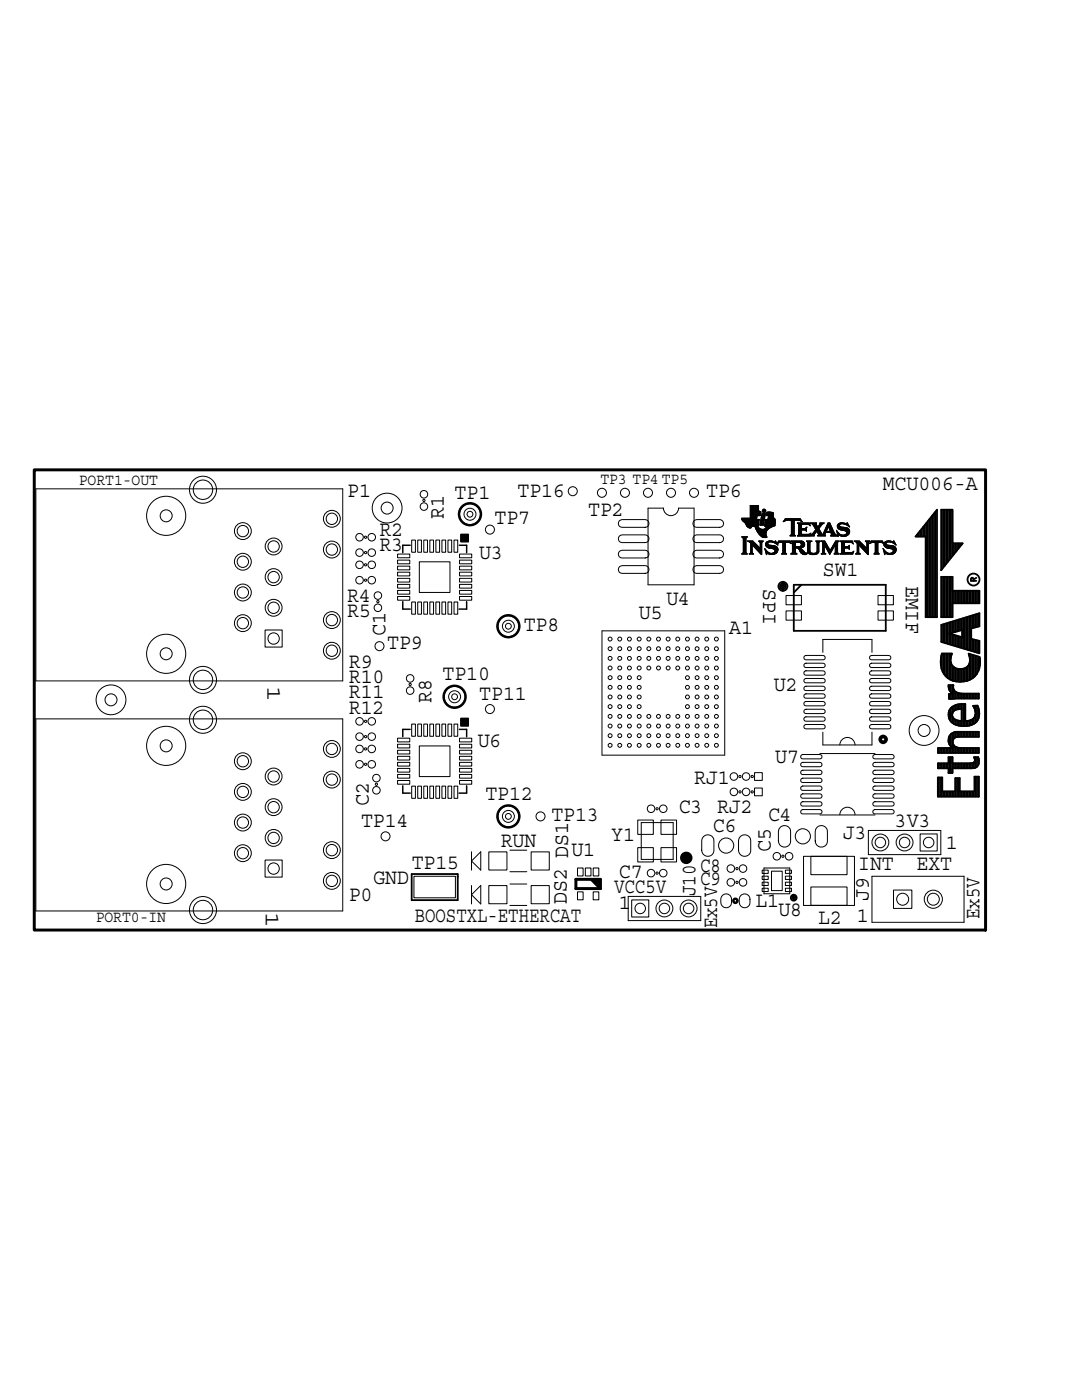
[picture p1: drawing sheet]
<svg xmlns="http://www.w3.org/2000/svg" width="216mm" height="279mm" viewBox="0 0 216 279" stroke-linecap="round" stroke-linejoin="round" font-family="sans-serif">
<defs><g id="words">
<g font-size="4.3">
<text x="69.3" y="99.3">P1</text>
<text x="90.7" y="99.6">TP1</text>
<text x="103.3" y="99.3">TP16</text>
<text x="140.9" y="99.3">TP6</text>
<text x="176.1" y="97.7">MCU006-A</text>
<text x="75.7" y="106.9">R2</text>
<text x="88.6" y="103.5" transform="rotate(-90 88.6 103.5)">R1</text>
<text x="98.7" y="104.5">TP7</text>
<text x="117.4" y="103">TP2</text>
<text x="75.7" y="110">R3</text>
<text x="95.6" y="111.5">U3</text>
<text x="152.3" y="117.6" transform="rotate(90 152.3 117.6)">SPI</text>
<text x="164.2" y="114.9">SW1</text>
<text x="180.7" y="117" transform="rotate(90 180.7 117)">EMIF</text>
<text x="69.3" y="120.1">R4</text>
<text x="69.3" y="123.1">R5</text>
<text x="104.5" y="125.9">TP8</text>
<text x="127.5" y="123.5">U5</text>
<text x="133" y="120.7">U4</text>
<text x="76.9" y="126.8" transform="rotate(-90 76.9 126.8)">C1</text>
<text x="77.3" y="129.6">TP9</text>
<text x="145.5" y="126.5">A1</text>
<text x="53.4" y="136.9" transform="rotate(90 53.4 136.9)">1</text>
<text x="69.6" y="136.3">R10</text>
<text x="69.6" y="133.2">R9</text>
<text x="88.3" y="135.7">TP10</text>
<text x="154.4" y="137.8">U2</text>
<text x="69.6" y="139.4">R11</text>
<text x="69.6" y="142.4">R12</text>
<text x="86.1" y="140.3" transform="rotate(-90 86.1 140.3)">R8</text>
<text x="95.6" y="139.7">TP11</text>
<text x="95.3" y="149.2">U6</text>
<text x="154.7" y="152.2">U7</text>
<text x="73.6" y="160.8" transform="rotate(-90 73.6 160.8)">C2</text>
<text x="96.9" y="159.6">TP12</text>
<text x="138.5" y="156.5">RJ1</text>
<text x="72.1" y="165.1">TP14</text>
<text x="110" y="163.9">TP13</text>
<text x="122" y="167.9">Y1</text>
<text x="135.4" y="162.3">C3 RJ2</text>
<text x="142.2" y="166">C6</text>
<text x="153.2" y="163.9">C4</text>
<text x="168.2" y="167.5">J3</text>
<text x="178.6" y="165.1">3V3</text>
<text x="82.1" y="173.4">TP15</text>
<text x="99.9" y="169.1">RUN</text>
<text x="114" y="170.9">U1</text>
<text x="139.7" y="174">C8</text>
<text x="153.8" y="170" transform="rotate(-90 153.8 170)">C5</text>
<text x="171.2" y="173.7">INT</text>
<text x="182.9" y="173.7">EXT</text>
<text x="188.7" y="169.4">1</text>
<text x="69.6" y="179.8">P0</text>
<text x="74.5" y="176.4">GND</text>
<text x="122.6" y="178.2">VCC5V</text>
<text x="123.5" y="175.2">C7</text>
<text x="138.8" y="178.9" transform="rotate(-90 138.8 178.9)">J10</text>
<text x="139.7" y="176.7">C9</text>
<text x="173.4" y="179.8" transform="rotate(-90 173.4 179.8)">J9</text>
<text x="53.1" y="181.9" transform="rotate(90 53.1 181.9)">1</text>
<text x="82.8" y="184.1">BOOSTXL-ETHERCAT</text>
<text x="113.1" y="180.4" transform="rotate(-90 113.1 180.4)">DS2 DS1</text>
<text x="123.5" y="181.3">1</text>
<text x="143.1" y="185.3" transform="rotate(-90 143.1 185.3)">Ex5V</text>
<text x="150.7" y="181">L1</text>
<text x="155.3" y="182.8">U8</text>
<text x="163.3" y="184.4">L2</text>
<text x="170.9" y="184.1">1</text>
<text x="195.4" y="183.5" transform="rotate(-90 195.4 183.5)">Ex5V</text>
</g>
<g font-size="3.2">
<text x="15.7" y="96.8">PORT1-OUT</text>
<text x="119.8" y="96.5">TP3 TP4 TP5</text>
<text x="19.1" y="184.1">PORT0-IN</text>
</g>
</g></defs>
<g fill="none" stroke="#000" stroke-width=".49">
<circle cx="93.8" cy="102.6" r="2.19"/>
<circle cx="90.7" cy="139.1" r="2.19"/>
<circle cx="101.4" cy="125" r="2.19"/>
<circle cx="101.4" cy="162.9" r="2.19"/>
<circle cx="146.7" cy="179.8" r=".42"/>
</g>
<g fill="none" stroke="#000" stroke-width=".2">
<path d="M7.2 97.6h61.2v38.3h-61.2zM79.3 110.6h2.5v.7h-2.5zM79.3 111.8h2.5v.7h-2.5zM79.3 113h2.5v.7h-2.5zM79.3 114.2h2.5v.7h-2.5zM79.3 115.4h2.5v.8h-2.5zM79.3 116.6h2.5v.8h-2.5zM79.3 117.8h2.5v.8h-2.5zM79.3 119h2.5v.8h-2.5zM82.1 107.8h.8v2.4h-.8zM83.4 107.8h.7v2.4h-.7zM83.7 112.1h6.1v6.1h-6.1z"/>
<path d="M84.6 107.8h.7v2.4h-.7zM85.8 107.8h.7v2.4h-.7zM87 107.8h.7v2.4h-.7zM88.2 107.8h.7v2.4h-.7zM89.4 107.8h.7v2.4h-.7zM90.6 107.8h.7v2.4h-.7zM91.7 117.8h2.4v.8h-2.4zM91.7 119h2.4v.8h-2.4zM91.7 116.6h2.4v.8h-2.4zM91.7 115.4h2.4v.8h-2.4zM91.7 114.2h2.4v.7h-2.4zM91.7 113h2.4v.7h-2.4z"/>
<path d="M91.7 111.8h2.4v.7h-2.4zM91.7 110.6h2.4v.7h-2.4zM91.9 106.6h1.6v1.5h-1.6zM91.9 108.1h1.6M91.9 108h1.6M91.9 107.9h1.6M91.9 107.8h1.6M91.9 107.7h1.6M91.9 107.6h1.6M91.9 107.5h1.6M91.9 107.4h1.6M91.9 107.3h1.6"/>
<path d="M91.9 107.2h1.6M91.9 107.1h1.6M91.9 107h1.6M91.9 106.9h1.6M91.9 106.8h1.6M91.9 106.7h1.6M123.6 107l.5-.3h4.6a.77 .77 0 0 1 .8 .8 .77 .77 0 0 1-.8 .8h-4.6a.78 .78 0 0 1-.7-.5 .78 .78 0 0 1 .2-.8zM123.6 110l.5-.2h4.6a.77 .77 0 0 1 .8 .8 .77 .77 0 0 1-.8 .8h-4.6a.78 .78 0 0 1-.7-.5 .78 .78 0 0 1 .2-.9zM123.6 113.1l.5-.2h4.6a.77 .77 0 0 1 .8 .8 .77 .77 0 0 1-.8 .7h-4.6a.78 .78 0 0 1-.7-.4 .78 .78 0 0 1 .2-.9zM123.6 103.9l.5-.2h4.6a.77 .77 0 0 1 .8 .8 .77 .77 0 0 1-.8 .7h-4.6a.78 .78 0 0 1-.7-.4 .78 .78 0 0 1 .2-.9zM132.4 101.4a1.51 1.51 0 0 0 1.5 1.5 1.51 1.51 0 0 0 1.5-1.5M135.4 101.4h3.1v15.3h-9.2v-15.3h3.1"/>
<path d="M138.5 113.1l.5-.2h4.6a.77 .77 0 0 1 .8 .8 .77 .77 0 0 1-.8 .7h-4.6a.78 .78 0 0 1-.7-.4 .78 .78 0 0 1 .2-.9zM138.5 110l.5-.2h4.6a.77 .77 0 0 1 .8 .8 .77 .77 0 0 1-.8 .8h-4.6a.78 .78 0 0 1-.7-.5 .78 .78 0 0 1 .2-.9zM138.5 107l.5-.3h4.6a.77 .77 0 0 1 .8 .8 .77 .77 0 0 1-.8 .8h-4.6a.78 .78 0 0 1-.7-.5 .78 .78 0 0 1 .2-.8zM138.5 103.9l.5-.2h4.6a.77 .77 0 0 1 .8 .8 .77 .77 0 0 1-.8 .7h-4.6a.78 .78 0 0 1-.7-.4 .78 .78 0 0 1 .2-.9zM148 110.5v.1M148 107.1l.3 .4v2.8M148 107.1l1.1 .1M148 107.1v.1M148 103.4v.3M148.1 110.5v.1M148.1 107.1v.1M148.1 103.4v.5"/>
<path d="M148.2 110.4v.2M148.2 107.1v.2M148.2 104l.5 .5M148.2 103.4v.5M148.3 110.3v.3M148.3 107.1v.3M148.3 103.4v.6M148.3 110.3l-.3 .3M148.4 107.1v3.5M148.4 103.4v.7M148.5 107.1v3.5M148.5 103.4v.8"/>
<path d="M148.6 103.4v.9M148.6 107.1v3.5M148.7 107.1v3.5M148.7 103.4v1M148.7 104.5l.1 .1M148.7 103.4v1.1M148.8 107.1v3.5M148.8 104.6l.1 .2M148.8 103.4v1.2M148.9 110.4v.2M148.9 107.1v.3M148.9 104.8l.1 .1"/>
<path d="M148.9 103.4v1.4M148.9 110.4l.2 .2h-1.1M148.9 107.3v3.1M149 110.4v.2M149 107.1v.2M149 104.9l.1 .2M149 103.4v1.5M149.1 110.5v.1M149.1 107.1v.1M149.1 105.1l.1 .1M149.1 103.4v1.7M149.1 107.2l-.2 .1"/>
<path d="M149.2 108h.1M149.2 103.4v1.8M149.3 108v.1M149.3 103.4v1.8M149.4 108v.1M149.4 103.4v1.9M149.5 110.5l.9 .1M149.5 110.5v.1M149.5 108v.1M149.5 103.4v1.9M149.5 108.1l.1 .1M149.6 110.5v.1"/>
<path d="M149.6 108.2l.2 .2M149.6 108v.2M149.6 103.4v2M149.6 110.4l-.1 .1M149.6 110.4v.2M149.6 108v.3M149.7 110.4v.2M149.7 108l.1 2.3-.2 .1M149.7 100.9v4.5M149.8 108v2.6M149.8 100.9v4.4M149.9 108v2.6"/>
<path d="M149.9 100.9v4.3M150 108v2.6M150 100.9v4.3M150.1 108v2.6M150.1 100.9v4.2M150.1 110.3l.1 .1M150.1 100.9v4.1M150.2 110.4v.2M150.2 108.8l-.1 .1M150.2 108v.8M150.2 105l.4 .1 .5 1M150.2 105l-.4 .4-.6-.2"/>
<path d="M150.2 100.9v4.1M150.2 108l1.4 1.3h.1M150.2 108h-1l.3 .1M150.2 110.4l.2 .2M150.3 110.5v.1M150.3 108v.9M150.3 100.9v4.1M150.3 108.1v.9M150.4 108.2v.9M150.4 100.9v4.1M150.5 108.3v.9M150.5 100.9v4.2"/>
<path d="M150.6 108.3v1M150.6 100.9v4.2M150.7 108.4v.9M150.7 100.9v4.2M150.7 108.5v.9M150.7 100.9v4.4M150.8 108.5v1M150.8 100.9v4.6M150.9 108.6v1M150.9 100.9v4.8M150.9 103.7h.6l-.1 1.6M151 108.7v1"/>
<path d="M151 100.9v2.6M151 103.7v2.1M151 108.8v.9M151 100.9v2.3M151 103.7v2.3M151.1 108.9v.9M151.1 106.1l.1 .2M151.1 103.7v2.4M151.1 102.9l-.2 .8M151.1 100.9v2M151.2 108.9v1M151.2 106.3l.2 .3"/>
<path d="M151.2 103.7v2.5M151.2 100.9v2M151.3 109v1M151.3 103.7v2.6M151.3 100.9v2M151.3 109.1v1M151.3 105.2v1.2M151.3 102.9l.1-2h-1.7v2.5h-1.7l.2 .6M151.3 103.7v1M151.4 105.3l.2 .2M151.4 101.9l.1 .1M151.4 105.3v1.3"/>
<path d="M151.4 103.7v.6M151.4 101.9v1M151.4 109.2v1M151.4 108l.3 .2M151.4 108h.9l-.3 .2M151.4 108h.1M151.4 106.6l.4 .4M151.5 105.4v1.2M151.5 103.7v.1M151.5 102v.9M151.5 109.2v1M151.5 108v.1"/>
<path d="M151.5 102l.3 .2-.1 .7h-.6M151.6 105.5v1.2M151.6 102v.9M151.6 109.3v1M151.6 108v.1M151.6 105.5l.1 .1M151.6 105.5v1.3M151.6 104.5v.3M151.6 102.1v.8M151.6 109.3v1.1M151.6 108v.2M151.7 105.6h.1"/>
<path d="M151.7 105.6v1.3M151.7 104.1v.7M151.7 102.1v.7M151.7 108v2.5M151.8 105.6v1.4M151.8 103.7v1.1M151.8 102.1v.3M151.8 108v2.6M151.8 107l.1 .1M151.8 105.6h.2M151.9 105.6v1.4M151.9 103.3v1.5"/>
<path d="M151.9 108v2.6M151.9 107.1l.2 .1M152 105.6v1.5M152 102.9v1.9M152 108v2.7M152 102.6v2.2M152 108.2v2.5l-1.8-1.9M152 108v.2M152 102.5h.7l-.4 2.3h-.7zM152.1 107.2l.6 .1M152.1 108v.1M152.1 105.6v1.6"/>
<path d="M152.1 102.5v2.3M152.2 108v.1M152.2 105.6v1.6M152.2 102.5v2.3M152.2 101.8v.4M152.3 108h.1M152.3 105.6v1.7M152.3 102.5v2.3M152.3 101.7v.5M152.3 105.6h-.3M152.3 101.6v.7M152.4 105.6v1.7"/>
<path d="M152.4 102.5v1.8M152.4 101.6v.7M152.5 105.6v1.7M152.5 102.5v1.4M152.5 101.6v.7M152.5 105.6h-.2M152.6 105.6v1.7M152.6 102.5v1M152.6 104.8v.1M152.6 101.6v.7M152.6 105.5v1.8M152.6 109.5v.1"/>
<path d="M152.6 104.3v.7M152.6 101.7v.6M152.6 102.5v.5M152.6 101.7a.34 .34 0 0 1 0 .6M152.6 101.7a.35 .35 0 0 0-.5 .3 .35 .35 0 0 0 .5 .3M152.7 105.5l-.2 .1M152.7 105.5v1.8M152.7 109.6v.3M152.7 103.9v1.2M152.7 101.7v.5M152.7 102.5v.1M152.8 109.7l-.2-.2 .3 1.2"/>
<path d="M152.8 109.7v.5M152.8 109.7l.2 .2M152.8 108.5v.3M152.8 105.4v1.9M152.8 103.7v1.3M152.8 101.9v.1M152.9 107.3h-.2M152.9 109.8v.7M152.9 108.3v.7M152.9 106.7v.6M152.9 103.7v2.7M153 109.9v.8"/>
<path d="M153 109.9l.5 .5M153 108.2v.9M153 107v.2M153 103.7v2.3M153 102.6v.3M153 110v.6M153 108.1v1.1M153 107.2h.1M153 107.2l-.1 .1M153 103.7v2.2M153 102.2v.7M153.1 110.1v.4"/>
<path d="M153.1 108.1v1.1M153.1 103.7v2.1M153.1 102.2v.7M153.1 108.1a.65 .65 0 0 0-.3 .6 .65 .65 0 0 0 .4 .6M153.2 110.4l.4 .2M153.2 110.4l-.3 .3M153.2 110.1v.3M153.2 109.3l.3 .1M153.2 108.1v1.2M153.2 103.7v2M153.2 102.2v.7M153.2 102.2h-.2l-.1 .7h.5"/>
<path d="M153.2 110.2v.3M153.2 108.6v.7M153.2 103.4v2.2M153.2 108v.3M153.3 108.3l-.1 .3 .2 .2M153.3 110.3v.2M153.3 108.7v.6M153.3 103v2.6M153.3 108v.2M153.3 102.2v.7M153.4 102.9l-.2 .8h-.4l-.3 1.1 .2 .3 .2-.1-.2 .5M153.4 102.2h-.2"/>
<path d="M153.4 102.2h.1M153.4 108.8h.1M153.4 108.2l-.1 .1M153.4 105.5a1.32 1.32 0 0 0-.4 1.7M153.4 110.3v.3M153.4 108.8v.6M153.4 102.2v3.3M153.4 108v.2M153.5 109.4h.1M153.5 110.3v.3M153.5 108v.2M153.5 102.2v3.3"/>
<path d="M153.5 108.8v.6M153.5 110.4h.4M153.5 108.8h.2M153.5 102.2l.6 .1M153.6 110.4v.2M153.6 108v.2M153.6 102.2v3.2M153.6 108.8v.6M153.6 110.6h.2M153.6 108l-.5 .1M153.6 108v.1M153.6 108h.2"/>
<path d="M153.6 102.2v3.1M153.6 109.4h.2M153.7 105.3l-.3 .2M153.7 110.4v.2M153.7 108v.1M153.7 102.2v3.1M153.7 108.8v.6M153.7 108.8h.2M153.8 110.4v.2M153.8 108v.1M153.8 102.2v3.1M153.8 108.8v.6"/>
<path d="M153.8 109.4l.4 .1M153.8 108h.4M153.9 110.4v.3M153.9 108v.1M153.9 102.2v3M153.9 108.8v.6M153.9 108.2h-.5M153.9 108.2h.2M153.9 108.8l.6 .1M153.9 108v.2M153.9 108.8v.7M154 110.4v.3"/>
<path d="M154 108v.2M154 108.9v.6M154 102.3v2.9M154.1 102.3l.3 .1-.1 .2M154.1 110.4v.3M154.1 108v.2M154.1 108.2h.2M154.1 108.9v.6M154.1 102.3v2.8M154.2 110.6h-.4M154.2 110.4v.3M154.2 108v.2"/>
<path d="M154.2 108.9v.6M154.2 110.6h.1M154.2 102.3v2.8M154.2 108l.2 .1M154.2 109.5l.3 .1M154.2 110.4v.2M154.3 108.2l.6 .4M154.3 102.4v2.6M154.3 108.1v.1M154.3 110.3v.3M154.3 108.9v.7M154.3 103.1l.4 .5"/>
<path d="M154.4 108.1h.2M154.4 108.1v.2M154.4 103.4v1.6M154.4 110.3v.3M154.4 108.9v.7M154.5 108.1v.2M154.5 103.5v1.5M154.5 110.2v.4M154.5 108.9v.7M154.5 108.9l.2 .1M154.5 109.6a.52 .52 0 0 1 0 .7 .52 .52 0 0 1-.6 .1M154.6 108.1v.3"/>
<path d="M154.6 103.5v1.4M154.6 110.2v.4M154.6 108.9v.8M154.6 103.6v1.3M154.6 110v.5M154.6 109v.9M154.7 108.1l.1-.1 .4 .8-.1-.2M154.7 108.1h-.1M154.7 103.6a1.07 1.07 0 0 1-.9 1.6l-.1 .1M154.7 109h.1M154.7 110.5l-.4 .1M154.7 109v1.5"/>
<path d="M154.7 104v.3M154.7 108v.4M154.8 109v1.5M154.8 108v.5M154.8 109l.5 .6M154.9 109.1v1.3M154.9 108.1v.4M154.9 108.6h.2M154.9 108.3v.3M155 109.2v1.1M155 108.4v.2M155.1 109.2v1"/>
<path d="M155.1 108.4v.3M155.1 110.2l-.4 .3M155.2 109.4v.6M155.2 108.6v.2M155.2 108.3v.1M155.2 110l-.1 .2M155.3 109.6v.1M155.3 109.6l-.1 .4M155.3 108.2v.2M155.3 108.1v.3M155.4 108v.3M155.5 108v.3"/>
<path d="M155.6 108v.3M155.6 108v.2M155.6 108.2h.5M155.7 108v.2M155.8 108v.2M155.9 108v.2M156 108v.2M156 110.5v.1M156.1 108v.2M156.1 110.4v.2M156.1 108.2l.1 .2M156.2 108v2.6"/>
<path d="M156.2 110.3l-.2 .3h1M156.3 108v2.6M156.3 104.1h.1M156.4 108v2.6M156.4 103.9v.2M156.5 108v2.6M156.5 103.8v.2M156.5 103.7v.3M156.6 108v2.6M156.6 103.6v.4M156.7 108v2.6M156.7 103.5l-.4 .6 .8-.3"/>
<path d="M156.7 103.5v.4M156.7 103.5h3l.4 .6M156.8 110.4v.2M156.8 103.5v.4M156.8 108v.3M156.8 108.2h.6M156.8 108.2l-.1 .2v1.9l.3 .3M156.8 108v.2M156.8 118.9h3.1v1.8h-3.1zM156.9 110.5v.1M156.9 103.5v.3M156.9 108v.2"/>
<path d="M157 108v.2M157 103.5v.3M157.1 103.8h.6l.2 .2v2.6l-.3 .4h1.1l-.2-.4v-2.6l.2-.2M157.1 108v.2M157.1 103.5v.3M157.2 108v.2M157.2 103.5v.3M157.3 108v.2M157.3 103.5v.3M157.4 108v.2M157.4 103.5v.3M157.5 108v.3"/>
<path d="M157.5 103.5v.3M157.6 108h-2.2l-.4 .5 .6-.3M157.6 108l.3 .5-.5-.3M157.6 108v.3M157.6 103.5v.3M157.7 108.1v.3M157.7 106.9v.1M157.7 103.5v.3M157.8 108.2v.2M157.8 106.8v.2M157.8 103.5v.3M157.8 110.6h1.2"/>
<path d="M157.8 108.4v.1M157.8 110.5v.1M157.8 108h.1M157.8 108l.2 .1M157.8 108h2.1l.5 .3M157.8 103.5v.4M157.9 108.5h.1M157.9 110.4v.2M157.9 108h.1M157.9 103.5v3.5M158 108.1l.1 .3M158 110.4v.2"/>
<path d="M158 108v.1M158 103.5v3.5M158.1 110.4l-.3 .2M158.1 110.4v.2M158.1 108v.2M158.1 103.5v3.5M158.1 110.3v.1M158.2 108v2.6M158.2 103.5v3.5M158.3 108v2.6M158.3 103.5v3.5M158.4 108v2.6"/>
<path d="M158.4 103.5v3.5M158.5 108v2.6M158.5 103.5v3.5M158.5 106.8v.2M158.5 103.5v.4M158.6 108v2.6M158.6 106.8v.2M158.6 103.5v.3M158.7 108v2.6M158.7 106.9v.1M158.7 103.8h.6M158.7 103.5v.3"/>
<path d="M158.8 110.4l.2 .2M158.8 110.3v.3M158.8 109.1v.3M158.8 108v.3M158.8 103.5v.3M158.8 109.4l-.1 .1 .1 .9M158.8 109.4l.5 .1M158.8 108.2l-.1 .8 .1 .1M158.8 108.2h.8M158.8 110.4v.2M158.8 108v.2M158.9 110.5v.1"/>
<path d="M158.9 109.1v.3M158.9 108v.2M158.9 103.5v.3M159 110.5v.1M159 109.1v.3M159 108v.2M159 103.5v.3M159.1 109.1v.3M159.1 108v.2M159.1 103.5v.3M159.1 104.4l.3 .2M159.2 109.1v.3"/>
<path d="M159.2 108v.2M159.2 106.9v.1M159.2 104.4h2.3l.2 .5-.2-.1M159.2 103.5v.3M159.2 106.8l-.1 .1M159.2 106.8v.2M159.2 104.4v.1M159.3 109.5l.5 .9M159.3 109.1v.4M159.3 108v.2M159.3 106.8v.2M159.3 104.4v.1"/>
<path d="M159.3 103.8l.8 .3M159.3 103.5v.3M159.4 106.7l-.2 .1M159.4 109.1v.5M159.4 108v.2M159.4 104.4v2.6M159.4 103.5v.3M159.4 109.1v.6M159.5 109.1v.7M159.5 108v.2M159.5 104.4v2.6M159.5 103.5v.4"/>
<path d="M159.6 108.2l.2 .2M159.6 109.1v.9M159.6 108v.3M159.6 104.4v2.6M159.6 103.5v.4M159.7 109.4l.3 .2M159.7 109v1.2M159.7 108v.3M159.7 104.4v2.6M159.7 103.5v.4M159.8 109l-1 .1M159.8 108v.4"/>
<path d="M159.8 109v.4M159.8 109.5v.8M159.8 104.4v2.6M159.8 103.7v.3M159.8 108.4l.1 .1M159.8 109.3l-.1 .1M159.8 110.4l.3 .2M159.9 108.5l-.1 .5M159.9 108v.5M159.9 108.9v.4M159.9 109.5v.9M159.9 104.4v2.6"/>
<path d="M159.9 103.8v.2M159.9 108v1.3M159.9 109.6v.8M159.9 103.9v.2M159.9 106.6h1.5M159.9 105.4l.7 .1M159.9 104.7l1.3-.1 .3 .2M160 108v1.3M160 109.6v.9M160 109.6l.1 .1M160 106.6v.4M160 105.5v.3"/>
<path d="M160 104v.1M160 104.4v.3M160 109.3h-.2M160.1 108v1.3M160.1 109.7v.8M160.1 106.6v.4M160.1 105.5v.3M160.1 104.1h.1M160.1 104.4v.2M160.1 110.6l.3 .1M160.1 109.7l.2 .2M160.1 109.3h-.1"/>
<path d="M160.1 109.8v.8M160.2 106.6v.4M160.2 105.5v.3M160.2 104.4v.2M160.2 108.1v1.1M160.2 109.8v.8M160.3 109.9l.1 .1M160.3 109.2l-.2 .1M160.3 106.6v.4M160.3 105.5v.3M160.3 104.4v.2M160.3 108.1v1.1"/>
<path d="M160.3 109.9v.7M160.4 106.6v.4M160.4 105.5v.3M160.4 104.4v.2M160.4 108.2v.9M160.4 110v.7M160.4 110l.2 .3M160.4 108.3v.7M160.4 110.1v.6M160.4 109.1l-.1 .1M160.4 108.3l.1 .1M160.5 105.5v.3"/>
<path d="M160.5 104.4v.2M160.5 106.6v.4M160.5 108.4v.5M160.5 110.2v.5M160.5 108.4l-.1 .7M160.6 105.5v.3M160.6 104.4v.2M160.6 110.3l.3 .1 .2-.1M160.6 106.6v.4M160.6 110.3v.4M160.6 105.8l.2 .1M160.6 105.8l-.7 .1"/>
<path d="M160.7 105.5v.3M160.7 104.4v.2M160.7 106.6v.4M160.7 110.3v.4M160.8 105.4v.4M160.8 104.4v.2M160.8 106.6v.4M160.8 110.4v.3M160.8 110.4v.2M160.8 105.3v.6M160.8 105.9l.1 .1M160.9 104.4v.2"/>
<path d="M160.9 106.6v.4M160.9 110.4v.2M160.9 105.2h.1M160.9 106v-.8v.8M160.9 106h.1M160.9 105.2l-.3 .3M161 104.4v.2M161 108v.1M161 106.6v.4M161 110.4v.2M161 110.6l-.6 .1M161.1 104.4v.2"/>
<path d="M161.1 108v.1M161.1 106.6v.4M161.1 110.3v.2M161.1 110.3v.1M161.1 110.4l-.1 .2M161.1 108v2M161.1 110l.3 .4M161.2 106.6v.4M161.2 104.4v.2M161.2 108v2.2M161.3 106.6v.4M161.3 104.4v.2"/>
<path d="M161.3 108v2.4M161.4 110.4l.2 .2M161.4 106.6v.4M161.4 104.4v.3M161.4 108v2.4M161.4 108v2.5M161.5 106.6v.4M161.5 104.4v.4M161.5 108v2.6M161.5 106.6h-.1M161.6 106.6v.3M161.6 104.6v.3"/>
<path d="M161.6 108v2.6M161.6 110l.2 .3M161.6 110.6l.4 .1M161.7 108.2h-.1M161.7 106.5v.2M161.7 108v.2M161.7 104.9h.1M161.7 110.2v.4M161.7 106.5l-.2 .1M161.7 106.5l.1-.1-.2 .6h-2.5M161.8 108.1l-.1 .1M161.8 106.9v.1"/>
<path d="M161.8 108v.1M161.8 106.4v.2M161.8 104.4h.1M161.8 110.3v.3M161.8 106.8v.2M161.8 110.3l.2 .1M161.9 108l-.1 .1M161.9 110.4v.3M161.9 108h.1M161.9 108h-.9l.1 .2M161.9 106.8v.2M161.9 104.4v.1"/>
<path d="M162 110.7h.5M162 110.4v.3M162 106.7v.3M162 104.4v.1M162.1 110.4v.3M162.1 106.6v.4M162.1 104.4v.2M162.1 104.6l.7 1.1M162.1 104.6l-.4-.2h1.2v.3l.3 .4M162.1 106.5v.5M162.2 110.4v.3M162.2 106.4v.6"/>
<path d="M162.2 104.4v.3M162.3 110.4v.3M162.3 106.3v.7M162.3 104.4v.4M162.4 110.4v.3M162.4 106.2v.8M162.4 104.4v.6M162.4 106.7l.1 .3h-.8l.1-.2M162.4 106.7l.6-.6 .3 .5-.2 .4h1.6l-.1-.3 .2-.5h1l.1 .5-.1 .3h1.4l-.3-.2M162.4 106.1v.6M162.4 106.8v.2M162.4 104.4v.7"/>
<path d="M162.5 110.4v.3M162.5 106v.6M162.5 104.4v.8M162.6 110.4v.3M162.6 105.9v.6M162.6 104.4v1M162.7 110.4v.2M162.7 105.8v.6M162.7 104.4v1.1M162.7 110.4h-.7M162.8 110.4v.2M162.8 105.7l-1 1.1"/>
<path d="M162.8 104.4v1.9M162.8 110.3v.3M162.8 108h.1M162.8 104.4v1.8M162.8 110.3l-.1 .1M162.9 110.3v.3M162.9 108v.1M162.9 104.7v1.4M162.9 108.1l.1 .1M163 110.2v.4M163 108v.1M163 104.8v1.3"/>
<path d="M163 108v2.5M163 110.5l-.5 .2M163 110l-.2 .3M163 104.9v1.3M163.1 108v2.5M163.1 106.9v.1M163.1 105.1v1.2M163.2 108v2.4M163.2 106.8v.2M163.2 105.1v1.3M163.3 110.3l-.3 .2M163.3 108v2.3"/>
<path d="M163.3 105.1v1.4M163.3 106.8v.2M163.4 110.2l-.1 .1M163.4 108v2.2M163.4 104.9v2.1M163.4 108v.2M163.4 105.6v1.4M163.4 104.9v.6l.7 1.2M163.5 108.1l-.1 2.1M163.5 108v.1M163.5 105.7v1.3M163.5 104.8v.5"/>
<path d="M163.6 108v.1M163.6 105.9v1.1M163.6 104.6v.6M163.6 104.5l-.4 .6M163.6 104.5l.9-.1-.5 .4M163.6 104.4h.1M163.6 108h-.8l.1 .1M163.6 108h.1M163.7 108h.1M163.7 106v1M163.7 104.4v.7M163.7 108l-.2 .1"/>
<path d="M163.7 106.1v.9M163.7 104.4v.6M163.8 106.2v.8M163.8 104.4v.5M163.9 108l.1 .1M163.9 108h.7l1 1.8 1.2-1.8h.6l-.3 .2M163.9 106.4v.6M163.9 104.4v.4M164 110.5v.1M164 104.8l-.6 .7M164 108v.1M164 104.4v.3"/>
<path d="M164 106.5v.5M164 108.1l.1 .1M164 110.4v.2M164 106.6v.4M164.1 110.3v.3M164.1 108v.2M164.1 104.4v.2M164.1 106.7v.3M164.1 110.3l-.2 .2M164.2 108v2.6M164.2 104.4v.1M164.2 106.7v.3"/>
<path d="M164.3 108v2.6M164.3 106.5v.5M164.3 104.4v.1M164.4 108v2.6M164.4 106.3v.7M164.4 104.4h.1M164.4 106.2v.8M164.5 110.3v.3M164.5 108v.9M164.5 106v1M164.5 110.4l.3 .2-.9-.1M164.6 110.4v.2"/>
<path d="M164.6 108v.9M164.6 108.9l.9 1.7M164.6 108.9l-.1 1.5M164.6 105.8v1.2M164.7 110.5v.1M164.7 105.6v.9M164.7 108.1v1M164.7 106.8v.2M164.7 105.5v.8M164.7 108.2v1M164.8 105.3v.9M164.8 108.4v.9"/>
<path d="M164.9 108.5v1M164.9 105.1v1.1M165 108.6v1M165 104.9v.9M165 106v.2M165 108.8v.9M165 104.8v.9M165.1 108.9v1M165.1 104.6v.9M165.1 106v.2M165.2 109.1v.9M165.2 104.4v.9"/>
<path d="M165.2 106v.2M165.3 109.2v.9M165.3 104.4v.8M165.3 105.2h.1M165.3 106v.2M165.3 105.2l-.3 .8M165.4 105.2l.3 .8h-.7M165.4 109.3v1M165.4 106v.2M165.4 104.4v.8M165.4 109.5v.9M165.4 104.4v1"/>
<path d="M165.5 109.6v.9M165.5 106v.2M165.5 104.4v1.2M165.5 110.6h.1M165.6 104.4h-.4l-1.1 2.3M165.6 109.7v.9M165.6 106v.2M165.6 104.4l1 2.1M165.6 104.4v1.4M165.7 109.8v.7M165.7 104.5v1.7M165.7 109.7v.7"/>
<path d="M165.7 104.7v1.5M165.8 109.6v.6M165.8 104.9v1.5M165.8 106.8v.2M165.9 109.5v.6M165.9 105v1.6M165.9 106.7v.3M166 105.2v1.8M166 109.3v.7M166 109.2v.6M166 105.4v1.6M166.1 109.1v.6"/>
<path d="M166.1 105.5v1.5M166.2 108.9v.7M166.2 105.7v1.3M166.3 108.8v.6M166.3 105.9v1.1M166.3 108.7v.6M166.3 106v1M166.4 108.5v.7M166.4 106.2v.8M166.5 110.5v.1M166.5 108.4v.6M166.5 106.4v.6"/>
<path d="M166.6 108.9l-1 1.7M166.6 108.9h.1M166.6 106.5v.1M166.6 110.4v.2M166.6 108.3v.6M166.6 106.5v.5M166.6 110.3l-.1 .3 .9-.1M166.6 108.1v2.5M166.7 108v2.6M166.7 106.7v.3M166.8 108v2.6M166.8 106.7v.3"/>
<path d="M166.9 106.8l-.3-.2v.4M166.9 108v2.6M166.9 106.8v.2M167 108v2.6M167 106.8v.2M167 105.9v.1M167 106v.3M167.1 108v2.6M167.1 106.1v.5M167.1 106.9v.1M167.1 104.8v.4M167.1 106.2l-.2-.4 .3 1.3 .3-.3"/>
<path d="M167.1 106.2l.2 .1M167.1 110.3l.2 .1M167.2 110.4v.2M167.2 106.2v.7M167.2 108v.2M167.2 104.7v.7M167.3 110.4v.2M167.3 106.3v.7M167.3 108v.1M167.3 104.6v.9M167.3 106.3l.1 .1M167.3 110.4l.1 .1"/>
<path d="M167.3 110.5v.1M167.3 106.4v.5M167.3 108h.1M167.3 104.5v1.1M167.4 105.6l.1 .1M167.4 106.4l.1 .2M167.4 110.5v.1M167.4 106.4v.5M167.4 104.5v1.1M167.4 104.5l-.3 .4v.3l.3 .4M167.5 106.8l.4 .2M167.5 106.5v.3"/>
<path d="M167.5 105.7l.3 .1M167.5 104.4v1.3M167.5 106.6l.2 .1M167.6 106.6v.3M167.6 105v.7M167.6 104.4v.3M167.6 106.7v.2M167.6 105.1v.6M167.6 104.4v.2M167.7 106.7l.3 .1M167.7 105.1l.1 .1M167.7 104.6l-.2 .3 .2 .2"/>
<path d="M167.7 110.5v.1M167.7 108v.1M167.7 106.7v.2M167.7 105.1v.6M167.7 104.4v.2M167.8 105.8h.2M167.8 110.5v.1M167.8 108.1l.1 .1M167.8 108.1l-.1-.1h2.4l.2 .6M167.8 108v.1M167.8 106.7v.3M167.8 105.2v.6"/>
<path d="M167.8 104.4v.2M167.8 105.2h.2M167.9 110.4v.2M167.9 108v.2M167.9 106.7v.3M167.9 105.2v.6M167.9 104.5l-.2 .1M167.9 104.5l.7 .1M167.9 104.4v.1M167.9 108v2.6M167.9 110.3l-.1 .1M167.9 106.8v.2"/>
<path d="M167.9 107h.2M167.9 104.3v.2M167.9 104.3l-.5 .2M167.9 104.3l.6 .1M168 105.8h.1M168 108v2.6M168 106.8v.2M168 106.8h.4M168 105.2v.6M168 105.2h.4M168 104.3v.2M168.1 108v2.6"/>
<path d="M168.1 106.8v.2M168.1 105.2v.6M168.1 104.3v.2M168.1 105.8l.4 .1M168.2 105.2v.6M168.2 106.8v.2M168.2 104.4v.1M168.2 108v2.6M168.3 105.2v.6M168.3 106.8v.2M168.3 104.4v.1M168.3 108v2.6"/>
<path d="M168.3 105.2v.7M168.3 104.4v.2M168.4 105.2l.4 .1M168.4 105.2v.7M168.4 106.8v.2M168.4 104.4v.2M168.4 108v2.6M168.5 105.3v.6M168.5 106.8v.2M168.5 104.4v.2M168.5 108v2.6M168.5 105.9h.2"/>
<path d="M168.5 104.4l.4 .1M168.5 110.2l1.4 .1M168.5 109l.7 .1M168.5 106.7v.3M168.5 108v.3M168.6 110.2v.4M168.6 109.1v.3M168.6 104.6l.1 .1M168.6 106.7v.3M168.6 105.3v.6M168.6 104.4v.2M168.6 110.3v.3"/>
<path d="M168.6 108v.2M168.7 107h-.6M168.7 105.9a.45 .45 0 0 1 .2 .6 .45 .45 0 0 1-.5 .3M168.7 106.7v.3M168.7 105.3v.7M168.7 104.5v.2M168.7 110.3v.3M168.7 109.1v.3M168.7 108v.2M168.8 106.6v.4M168.8 105.3v.7M168.8 105.3h.2"/>
<path d="M168.8 104.5v.2M168.8 110.3v.3M168.8 109.1v.3M168.8 108v.2M168.8 107h-.1M168.9 108v.2M168.9 106.6v.4M168.9 105.3v.8M168.9 104.5v.2M168.9 110.3v.3M168.9 109.1v.3M169 108v.2"/>
<path d="M169 106.4v.5M169 105.3v1M169 104.5v.3M169 110.3v.3M169 109.1v.3M169 104.5h-.1M169 105.3l.1 .1M169 104.5l.1-.1 .4 .8-.8-.5M169 106.9l-.2 .1M169 105.3v1.6M169 104.4v.4M169.1 108v.2"/>
<path d="M169.1 105.4v1.4M169.1 104.4v.5M169.1 110.3v.3M169.1 109.1v.3M169.1 105.4l.4 .5v.5M169.2 108v.2M169.2 105.4v1.4M169.2 104.5v.4M169.2 109.4l-.7 .1M169.2 110.3v.3M169.2 109.4h.1M169.2 109.1v.3"/>
<path d="M169.2 105.5v1.2M169.2 104.7v.3M169.3 109.4l.1 .1M169.3 109.1h-.1M169.3 108v.2M169.3 105.5v1.2M169.3 104.8v.2M169.3 110.3v.3M169.3 109v.5M169.4 109.5l.1 .1M169.4 108v.2M169.4 106.6l-.4 .3"/>
<path d="M169.4 104.9v.2M169.4 105.6v.9M169.4 110.3v.3M169.4 108.9v.7M169.5 108v.2M169.5 105.1h.1M169.5 105.8v.6M169.5 106.4l-.1 .2M169.5 110.3v.3M169.5 108.8v.8M169.5 108.8l-.2 .3M169.6 108v.2"/>
<path d="M169.6 110.3v.3M169.7 108v.2M169.7 110.3v.3M169.8 108.2l.2 .1M169.8 108.2l-1.3 .1M169.8 108v.2M169.8 110.3v.3M169.9 108v.2M169.9 110.3v.3M169.9 108v.3M170 108v.3M170 110.2v.4"/>
<path d="M170 108.3l.1 .1M170.1 108v.4M170.1 110.2v.4M170.1 108.4l.2 .2M170.1 110.2l-.2 .1M170.1 110.2l.3-.2-.2 .6h-2.5l.1-.2M170.2 110.2v.3M170.2 108.2v.3M170.2 108.5h.1M170.2 110.1v.2M170.3 110.1h.1M170.4 108l.4 .1"/>
<path d="M170.4 108h1.1M170.5 108h.1M170.6 108v.1M170.7 108v.1M170.8 110.6h.8M170.8 110.5v.1M170.8 108.1l.2 .3M170.8 108v.1M170.9 110.5v.1M170.9 108v.2M170.9 110.4v.2M170.9 108v.3"/>
<path d="M171 110.4l-.2 .2M171 108v2.6M171 110.3v.1M171.1 108v2.6M171.2 108v2.6M171.3 108v2.6M171.4 110.4v.2M171.4 108v.9M171.4 108.8v1.5l.2 .3M171.5 110.4v.2M171.5 108v.9M171.5 108l1.3 1.3"/>
<path d="M171.6 110.5v.1M171.6 108.1v.8M171.6 108.1v.9M171.7 108.2v.9M171.8 108.3v.9M171.9 108.4v.9M172 108.5v.9M172.1 108.6v.9M172.1 108.6v1M172.2 108.7v1M172.3 108.8v1M172.4 108.9v1"/>
<path d="M172.5 109v.9M172.5 109v1M172.6 109.1v1M172.7 108h.8M172.7 108l.3 .2M172.7 109.2v1M172.7 108h.1M172.8 109.3v1M172.8 108v.1M172.9 108v2.4M173 109.3h-.2M173 108v2.5"/>
<path d="M173.1 108v2.6M173.1 108v2.7M173.2 108l.1 2.7-1.9-1.9M173.3 108.2h.1M173.3 108v.2M173.4 108v.1M173.5 108v.1M173.5 108.4v.1M173.5 108h.1M173.5 108l-.2 .2M173.6 108.3v.1M173.7 108.2v.2"/>
<path d="M173.8 108.1v.3M173.8 108v.3M173.9 108v.3M174 108v.3M174.1 108v.2M174.1 108.2h.4M174.2 108v.2M174.3 108v.2M174.4 108v.2M174.5 110.5v.1M174.5 108v.2M174.5 108.2l.1 2.1"/>
<path d="M174.5 110.4v.2M174.6 110.3v.1M174.6 110.3v.3M174.6 108v.3M174.7 108v2.6M174.8 108v2.6M174.9 108v2.6M175 108v2.6M175.1 108v2.6M175.2 108v2.6M175.2 118.9h3.1v1.8h-3.1zM175.2 110.4v.2"/>
<path d="M175.2 108v.3M175.3 110.4v.2M175.3 108v.2M175.4 110.5v.1M175.4 108v.2M175.5 108v.2M175.6 108v.2M175.7 108v.2M175.8 108v.2M175.9 108.3l.5 .2M175.9 108.3l-.7 .1v1.9l.2 .3h-1l.2-.2M175.9 108v.3"/>
<path d="M176 108v.3M176.1 108l.3 .5M176.1 108h-2.3l-.3 .5 .6-.3M176.1 108v.4M176.1 108.1v.3M176.2 109.5h.1M176.2 108.2v.2M176.3 109.6v.2M176.3 108.4v.1M176.4 108.8v.2M176.4 108.5v.3M176.4 109.7v.4"/>
<path d="M176.4 109l.5 .3M176.4 108.3v.7M176.4 109.8v.6M176.4 108.3v.2M176.5 109.9v.8M176.5 108.2v.9M176.6 108.2l-.2 .1M176.6 110v.6M176.6 108.2v.9M176.7 110v.5M176.7 108.1v1.1M176.7 110.1v.3"/>
<path d="M176.7 108.1v1.2M176.8 110.2v.3M176.8 108.6v.7M176.8 108v.4M176.9 108l-.3 .2M176.9 110.5l.2 .1M176.9 110.2v.3M176.9 108.7v.6M176.9 109.3l.4 .1M176.9 108v.3M177 110.3v.2M177 108.7v.6"/>
<path d="M177 108v.2M177 108.8h.1M177 108.2l-.2 .2 .2 .4M177.1 110.6l.5 .1M177.1 110.3v.3M177.1 108.8v.6M177.1 108v.2M177.1 108h-.2M177.1 110.4v.2M177.1 110.4l-.9-.9 .3 1.2 .1-.2h.3M177.1 108.8h.2M177.1 110.4h.6"/>
<path d="M177.2 110.4v.2M177.2 108.8v.6M177.2 108v.1M177.3 109.4h.1M177.3 110.4v.2M177.3 108.8v.6M177.3 108v.1M177.3 108.8h.2M177.3 108.1l-.3 .1M177.3 108.1l.2 .1M177.4 110.4v.2M177.4 108.8v.6"/>
<path d="M177.4 108v.1M177.4 107.9l-.3 .1M177.4 107.9l.2 .1M177.4 110.4v.3M177.4 109.4l.7 .2M177.5 110.4v.3M177.5 108.8v.7M177.5 108.8l.2 .1M177.5 108.2h.2M177.5 108v.2M177.6 110.4v.3M177.6 108.8v.7"/>
<path d="M177.6 108v.2M177.6 108l.4 .1M177.7 110.4v.3M177.7 108.9v.6M177.7 108v.2M177.7 108.2h.2M177.7 108.9h.2M177.8 110.6l-.2 .1M177.8 110.4v.2M177.8 108.9v.6M177.8 108v.2M177.9 108.2l.1 .1"/>
<path d="M177.9 110.4h-.2M177.9 108.9l.4 .1M177.9 110.4v.2M177.9 108.9v.6M177.9 108.1v.1M178 110.3v.3M178 108.9v.7M178 108.1v.2M178 108.1h.2M178 108.3l.5 .3M178.1 110.3l-.2 .1M178.1 110.3v.3"/>
<path d="M178.1 108.9v.7M178.1 108.1v.2M178.1 109.6a.38 .38 0 0 1 0 .7M178.1 110.6h-.3M178.1 110.2v.4M178.1 108.9v.8M178.2 110.1v.5M178.2 108.9v.9M178.2 108.1v.3M178.3 109l.3 .1M178.3 109v1.5M178.3 108v.4"/>
<path d="M178.3 107.9l-.1 .2M178.3 107.9l.5 .9-.3-.2M178.4 109v1.5M178.4 108v.5M178.4 109v1.4M178.4 108.1v.4M178.5 110.4l-.4 .2M178.5 109.1v1.3M178.5 108.2v.3M178.6 110.3l-.1 .1M178.6 109.1v1.2M178.6 108.4v.2"/>
<path d="M178.6 109.1l.2 .5M178.7 109.2v1M178.7 108.5v.2M178.7 110.2l-.1 .1M178.7 109.3v.8M178.7 108.6v.1M178.8 109.5v.4M178.8 109.8l-.1 .4M52.9 125.7h3.4v3.4h-3.4zM82.1 120.1h.8v2.5h-.8zM83.4 120.1h.7v2.5h-.7zM84.6 120.1h.7v2.5h-.7z"/>
<path d="M85.8 120.1h.7v2.5h-.7zM87 120.1h.7v2.5h-.7zM88.2 120.1h.7v2.5h-.7zM89.4 120.1h.7v2.5h-.7zM90.6 120.1h.7v2.5h-.7zM120.1 125.9h24.5v24.8h-24.5zM156.8 121.9h3.1v1.9h-3.1zM160.4 138.7l.4-.2h3.4a.43 .43 0 0 1 .5 .4 .43 .43 0 0 1-.5 .4h-3.4a.42 .42 0 0 1-.4-.6zM160.4 137.2l.4-.3h3.4a.43 .43 0 0 1 .5 .5 .43 .43 0 0 1-.5 .4h-3.4a.42 .42 0 0 1-.4-.6zM160.4 135.6l.4-.2h3.4a.43 .43 0 0 1 .5 .4 .43 .43 0 0 1-.5 .5h-3.4a.42 .42 0 0 1-.4-.7zM160.4 134.1l.4-.2h3.4a.43 .43 0 0 1 .5 .4 .43 .43 0 0 1-.5 .4h-3.4a.42 .42 0 0 1-.4-.6zM160.4 132.6l.4-.2h3.4a.43 .43 0 0 1 .5 .4 .43 .43 0 0 1-.5 .4h-3.4a.42 .42 0 0 1-.4-.6z"/>
<path d="M160.4 131l.4-.2h3.4a.43 .43 0 0 1 .5 .4 .43 .43 0 0 1-.5 .5h-3.4a.42 .42 0 0 1-.4-.7zM173.5 135.6l.4-.2h3.4a.43 .43 0 0 1 .5 .4 .43 .43 0 0 1-.5 .5h-3.4a.42 .42 0 0 1-.4-.7zM173.5 137.2l.4-.3h3.4a.43 .43 0 0 1 .5 .5 .43 .43 0 0 1-.5 .4h-3.4a.42 .42 0 0 1-.4-.6zM173.5 138.7l.4-.2h3.4a.43 .43 0 0 1 .5 .4 .43 .43 0 0 1-.5 .4h-3.4a.42 .42 0 0 1-.4-.6zM173.5 134.1l.4-.2h3.4a.43 .43 0 0 1 .5 .4 .43 .43 0 0 1-.5 .4h-3.4a.42 .42 0 0 1-.4-.6zM173.5 131l.4-.2h3.4a.43 .43 0 0 1 .5 .4 .43 .43 0 0 1-.5 .5h-3.4a.42 .42 0 0 1-.4-.7zM173.5 132.6l.4-.2h3.4a.43 .43 0 0 1 .5 .4 .43 .43 0 0 1-.5 .4h-3.4a.42 .42 0 0 1-.4-.6zM174 130.2v-2.6h-9.8v2.6M175.2 121.9h3.1v1.9h-3.1zM7.2 143.5h61.2v38.3h-61.2zM79.3 147.3h2.5v.8h-2.5zM79.3 148.5h2.5v.8h-2.5z"/>
<path d="M79.3 149.7h2.5v.8h-2.5zM79.3 150.9h2.5v.8h-2.5zM79.3 152.1h2.5v.8h-2.5zM79.3 153.4h2.5v.7h-2.5zM79.3 154.6h2.5v.7h-2.5zM79.3 155.8h2.5v.7h-2.5zM82.1 156.9h.8v2.4h-.8zM82.1 144.5h.8v2.4h-.8zM83.4 156.9h.7v2.4h-.7zM83.4 144.5h.7v2.4h-.7zM83.7 148.9h6.1v6.1h-6.1zM84.6 156.9h.7v2.4h-.7z"/>
<path d="M84.6 144.5h.7v2.4h-.7zM85.8 156.9h.7v2.4h-.7zM85.8 144.5h.7v2.4h-.7zM87 156.9h.7v2.4h-.7zM87 144.5h.7v2.4h-.7zM88.2 156.9h.7v2.4h-.7zM88.2 144.5h.7v2.4h-.7zM89.4 156.9h.7v2.4h-.7zM89.4 144.5h.7v2.4h-.7zM90.6 156.9h.7v2.4h-.7zM90.6 144.5h.7v2.4h-.7zM91.7 154.6h2.4v.7h-2.4z"/>
<path d="M91.7 155.8h2.4v.7h-2.4zM91.7 153.4h2.4v.7h-2.4zM91.7 152.1h2.4v.8h-2.4zM91.7 150.9h2.4v.8h-2.4zM91.7 149.7h2.4v.8h-2.4zM91.7 148.5h2.4v.8h-2.4zM91.7 147.3h2.4v.8h-2.4zM91.9 143.3h1.6v1.6h-1.6zM91.9 144.9h1.6M91.9 144.8h1.6M91.9 144.7h1.6M91.9 144.6h1.6"/>
<path d="M91.9 144.5h1.6M91.9 144.4h1.6M91.9 144.3h1.6M91.9 144.2h1.6M91.9 144.1h1.6M91.9 144h1.6M91.9 143.9h1.6M91.9 143.8h1.6M91.9 143.7h1.6M91.9 143.6h1.6M91.9 143.5h1.6M91.9 143.4h1.6"/>
<path d="M150.6 157.3h1.5v1.5h-1.5zM150.6 154.2h1.5v1.5h-1.5zM159.8 158.7l.4-.3h3.4a.43 .43 0 0 1 .4 .5 .43 .43 0 0 1-.4 .4h-3.4a.42 .42 0 0 1-.4-.6zM159.8 157.1l.4-.2h3.4a.43 .43 0 0 1 .4 .4 .43 .43 0 0 1-.4 .4h-3.4a.42 .42 0 0 1-.4-.6zM159.8 155.5l.4-.2h3.4a.43 .43 0 0 1 .4 .4 .43 .43 0 0 1-.4 .5h-3.4a.42 .42 0 0 1-.4-.7zM159.8 153.9l.4-.2h3.4a.43 .43 0 0 1 .4 .4 .43 .43 0 0 1-.4 .5h-3.4a.42 .42 0 0 1-.4-.7zM159.8 152.4l.4-.3h3.4a.43 .43 0 0 1 .4 .5 .43 .43 0 0 1-.4 .4h-3.4a.42 .42 0 0 1-.4-.6zM159.8 150.8l.4-.2h3.4a.43 .43 0 0 1 .4 .4 .43 .43 0 0 1-.4 .4h-3.4a.42 .42 0 0 1-.4-.6zM160.4 140.2l.4-.2h3.4a.43 .43 0 0 1 .5 .4 .43 .43 0 0 1-.5 .5h-3.4a.42 .42 0 0 1-.4-.7zM160.4 141.8l.4-.3h3.4a.43 .43 0 0 1 .5 .5 .43 .43 0 0 1-.5 .4h-3.4a.42 .42 0 0 1-.4-.6zM160.4 143.3l.4-.2h3.4a.43 .43 0 0 1 .5 .4 .43 .43 0 0 1-.5 .4h-3.4a.42 .42 0 0 1-.4-.6zM160.4 144.8l.4-.2h3.4a.43 .43 0 0 1 .5 .4 .43 .43 0 0 1-.5 .5h-3.4a.42 .42 0 0 1-.4-.7z"/>
<path d="M163.6 150.4h11M164.2 146.1v2.6h9.8v-2.6M167.6 148.7a1.51 1.51 0 0 1 1.5-1.5 1.51 1.51 0 0 1 1.5 1.5M173.5 140.2l.4-.2h3.4a.43 .43 0 0 1 .5 .4 .43 .43 0 0 1-.5 .5h-3.4a.42 .42 0 0 1-.4-.7zM173.5 141.8l.4-.3h3.4a.43 .43 0 0 1 .5 .5 .43 .43 0 0 1-.5 .4h-3.4a.42 .42 0 0 1-.4-.6zM173.5 143.3l.4-.2h3.4a.43 .43 0 0 1 .5 .4 .43 .43 0 0 1-.5 .4h-3.4a.42 .42 0 0 1-.4-.6zM173.5 144.8l.4-.2h3.4a.43 .43 0 0 1 .5 .4 .43 .43 0 0 1-.5 .5h-3.4a.42 .42 0 0 1-.4-.7zM174.2 152.4l.4-.3h3.4a.43 .43 0 0 1 .4 .5 .43 .43 0 0 1-.4 .4h-3.4a.42 .42 0 0 1-.4-.6zM174.2 153.9l.4-.2h3.4a.43 .43 0 0 1 .4 .4 .43 .43 0 0 1-.4 .5h-3.4a.42 .42 0 0 1-.4-.7zM174.2 155.5l.4-.2h3.4a.43 .43 0 0 1 .4 .4 .43 .43 0 0 1-.4 .5h-3.4a.42 .42 0 0 1-.4-.7zM174.2 157.1l.4-.2h3.4a.43 .43 0 0 1 .4 .4 .43 .43 0 0 1-.4 .4h-3.4a.42 .42 0 0 1-.4-.6zM174.2 158.7l.4-.3h3.4a.43 .43 0 0 1 .4 .5 .43 .43 0 0 1-.4 .4h-3.4a.42 .42 0 0 1-.4-.6z"/>
<path d="M174.2 150.8l.4-.2h3.4a.43 .43 0 0 1 .4 .4 .43 .43 0 0 1-.4 .4h-3.4a.42 .42 0 0 1-.4-.6zM52.9 171.6h3.4v3.4h-3.4zM82.6 174.9h8.3v4.3h-8.3zM94.1 178.6l1.8-1.9v3.7zM94.1 170v3.7M94.1 176.7v3.7M94.1 171.8l1.8-1.8v3.7zM97.5 176.7h3.7v3.7h-3.7zM97.5 170h3.7v3.6h-3.7zM101.7 176.4h3.4M101.7 169.7h3.4M101.7 174h3.4"/>
<path d="M106 176.7h3.6v3.7h-3.6zM106 170h3.6v3.6h-3.6zM115.2 178h1.2v1.6h-1.2zM115.2 173.2h1.2v1.6h-1.2zM116.8 173.2h1.1v1.6h-1.1zM118.4 178h1.1v1.6h-1.1zM118.4 173.2h1.1v1.6h-1.1zM125.3 178.9h14.5v4.8h-14.5zM126 179.6h3.5v3.4h-3.5zM127.3 163.7h3.1v2.8h-3.1zM127.3 169.2h3.1v2.8h-3.1zM128 164.2h6.3v7.3h-6.3z"/>
<path d="M131.9 169.2h3.1v2.8h-3.1zM131.9 163.7h3.1v2.8h-3.1zM140.4 167a1.21 1.21 0 0 1 1.3-.3 1.21 1.21 0 0 1 .8 1.1v1.9a1.22 1.22 0 0 1-1.3 1.2 1.22 1.22 0 0 1-1.2-1.2v-1.9zM144.2 178.7a1.06 1.06 0 0 1 1.2-.2 1.06 1.06 0 0 1 .6 1 1.19 1.19 0 0 1-.2 1.3 1.19 1.19 0 0 1-1.3 .3 1.62 1.62 0 0 1-.3-2.4zM147.7 167a1.21 1.21 0 0 1 1.3-.3 1.21 1.21 0 0 1 .8 1.1v1.9a1.22 1.22 0 0 1-1.2 1.2 1.22 1.22 0 0 1-1.2-1.2v-1.9zM147.9 178.7a1.06 1.06 0 0 1 1.1-.2 1.06 1.06 0 0 1 .6 1 1.19 1.19 0 0 1-.2 1.3 1.19 1.19 0 0 1-1.2 .3 1.62 1.62 0 0 1-.3-2.4zM152.1 173.7h1.2v.6h-1.2zM152.1 174.9h1.2v.6h-1.2zM152.1 176.1h1.2v.6h-1.2zM152.1 177.3h1.2v.6h-1.2zM152.4 173.2h5.2v5.2h-5.2zM153.9 173.9h2.2v3.8h-2.2z"/>
<path d="M155.7 165.1a1.21 1.21 0 0 1 1.3-.3 1.21 1.21 0 0 1 .8 1.2v1.8a1.22 1.22 0 0 1-1.3 1.3 1.22 1.22 0 0 1-1.2-1.3v-1.8zM156.7 173.7h1.2v.6h-1.2zM156.7 177.3h1.2v.6h-1.2zM156.7 176.1h1.2v.6h-1.2zM156.7 174.9h1.2v.6h-1.2zM159.8 161.8l.4-.2h3.4a.43 .43 0 0 1 .4 .4 .43 .43 0 0 1-.4 .4h-3.4a.42 .42 0 0 1-.4-.6zM159.8 160.2l.4-.2h3.4a.43 .43 0 0 1 .4 .4 .43 .43 0 0 1-.4 .5h-3.4a.42 .42 0 0 1-.4-.7zM160.3 170.9h10.2v9.8h-10.2zM161.8 170.9h7.2v3.7h-7.2zM161.8 177h7.2v3.7h-7.2zM163 165.1a1.21 1.21 0 0 1 1.3-.3 1.21 1.21 0 0 1 .8 1.2v1.8a1.22 1.22 0 0 1-1.2 1.3 1.22 1.22 0 0 1-1.2-1.3v-1.8zM163.6 162.6h11"/>
<path d="M167.6 162.6a1.51 1.51 0 0 1 1.5-1.5 1.51 1.51 0 0 1 1.5 1.5M173.3 165.7h14.4v4.9h-14.4zM174 174.9h18.4v9.2h-18.4zM174.2 160.2l.4-.2h3.4a.43 .43 0 0 1 .4 .4 .43 .43 0 0 1-.4 .5h-3.4a.42 .42 0 0 1-.4-.7zM174.2 161.8l.4-.2h3.4a.43 .43 0 0 1 .4 .4 .43 .43 0 0 1-.4 .4h-3.4a.42 .42 0 0 1-.4-.6zM178.3 177.6h3.6v3.7h-3.6zM183.6 166.4h3.4v3.4h-3.4zM101.7 180.7h3.4"/>
<circle cx="40.5" cy="97.7" r="1.94"/>
<circle cx="40.5" cy="97.7" r="2.7"/>
<circle cx="84.6" cy="98.6" r=".76"/>
<circle cx="84.6" cy="99.9" r=".22"/>
<circle cx="114.3" cy="98" r=".9"/>
<circle cx="120.1" cy="98.3" r=".9"/>
<circle cx="124.7" cy="98.3" r=".9"/>
<circle cx="129.3" cy="98.3" r=".9"/>
<circle cx="133.9" cy="98.3" r=".9"/>
<circle cx="138.5" cy="98.3" r=".9"/>
<circle cx="33.2" cy="102.9" r="3.9"/>
<circle cx="33.2" cy="102.9" r="1.2"/>
<circle cx="48.5" cy="112.1" r="1.14"/>
<circle cx="48.5" cy="106" r="1.14"/>
<circle cx="48.5" cy="118.2" r="1.14"/>
<circle cx="48.5" cy="106" r="1.69"/>
<circle cx="48.5" cy="112.1" r="1.69"/>
<circle cx="48.5" cy="118.2" r="1.69"/>
<circle cx="54.6" cy="109.1" r="1.14"/>
<circle cx="54.6" cy="115.2" r="1.14"/>
<circle cx="54.6" cy="115.2" r="1.69"/>
<circle cx="54.6" cy="109.1" r="1.69"/>
<circle cx="66.2" cy="103.5" r="1.14"/>
<circle cx="66.2" cy="109.7" r="1.14"/>
<circle cx="66.2" cy="109.7" r="1.69"/>
<circle cx="66.2" cy="103.5" r="1.69"/>
<circle cx="71.7" cy="110.3" r=".76"/>
<circle cx="71.7" cy="115.8" r=".76"/>
<circle cx="71.7" cy="112.7" r=".76"/>
<circle cx="71.7" cy="107.2" r=".76"/>
<circle cx="73" cy="110.3" r=".22"/>
<circle cx="73" cy="107.2" r=".22"/>
<circle cx="73" cy="112.7" r=".22"/>
<circle cx="73" cy="115.8" r=".22"/>
<circle cx="74.2" cy="110.3" r=".76"/>
<circle cx="74.2" cy="115.8" r=".76"/>
<circle cx="74.2" cy="112.7" r=".76"/>
<circle cx="74.2" cy="107.2" r=".76"/>
<circle cx="75.4" cy="118.9" r=".76"/>
<circle cx="77.2" cy="101.4" r="2.98"/>
<circle cx="77.2" cy="101.4" r="1.2"/>
<circle cx="84.6" cy="101.1" r=".76"/>
<circle cx="93.8" cy="102.6" r=".58"/>
<circle cx="93.8" cy="102.6" r="1.2"/>
<circle cx="97.8" cy="105.7" r=".9"/>
<circle cx="22.1" cy="139.7" r="2.98"/>
<circle cx="22.2" cy="139.7" r="1.2"/>
<circle cx="33.2" cy="130.5" r="3.9"/>
<circle cx="33.2" cy="130.5" r="1.2"/>
<circle cx="40.5" cy="135.7" r="1.94"/>
<circle cx="40.5" cy="135.7" r="2.7"/>
<circle cx="48.5" cy="124.4" r="1.14"/>
<circle cx="48.5" cy="124.4" r="1.69"/>
<circle cx="54.6" cy="127.4" r="1.14"/>
<circle cx="54.6" cy="121.3" r="1.14"/>
<circle cx="54.6" cy="121.3" r="1.69"/>
<circle cx="66.2" cy="123.8" r="1.14"/>
<circle cx="66.2" cy="129.9" r="1.14"/>
<circle cx="66.2" cy="129.9" r="1.69"/>
<circle cx="66.2" cy="123.7" r="1.69"/>
<circle cx="75.4" cy="121.3" r=".76"/>
<circle cx="75.4" cy="120.1" r=".22"/>
<circle cx="75.7" cy="129" r=".9"/>
<circle cx="81.8" cy="137.8" r=".76"/>
<circle cx="81.8" cy="135.4" r=".76"/>
<circle cx="81.8" cy="136.6" r=".22"/>
<circle cx="90.7" cy="139.1" r=".58"/>
<circle cx="90.7" cy="139.1" r="1.2"/>
<circle cx="101.4" cy="125" r=".58"/>
<circle cx="101.4" cy="125" r="1.2"/>
<circle cx="121.7" cy="133.3" r=".39"/>
<circle cx="121.7" cy="127.5" r=".39"/>
<circle cx="121.7" cy="129.5" r=".39"/>
<circle cx="121.7" cy="131.4" r=".39"/>
<circle cx="121.7" cy="139.1" r=".39"/>
<circle cx="121.7" cy="137.2" r=".39"/>
<circle cx="121.7" cy="135.2" r=".39"/>
<circle cx="123.7" cy="131.4" r=".39"/>
<circle cx="123.7" cy="127.5" r=".39"/>
<circle cx="123.7" cy="133.3" r=".39"/>
<circle cx="123.7" cy="129.5" r=".39"/>
<circle cx="123.7" cy="137.2" r=".39"/>
<circle cx="123.7" cy="135.2" r=".39"/>
<circle cx="123.7" cy="139.1" r=".39"/>
<circle cx="125.6" cy="129.5" r=".39"/>
<circle cx="125.6" cy="133.3" r=".39"/>
<circle cx="125.6" cy="131.4" r=".39"/>
<circle cx="125.6" cy="127.5" r=".39"/>
<circle cx="125.6" cy="135.2" r=".39"/>
<circle cx="125.6" cy="137.2" r=".39"/>
<circle cx="125.6" cy="139.1" r=".39"/>
<circle cx="127.5" cy="131.4" r=".39"/>
<circle cx="127.5" cy="129.5" r=".39"/>
<circle cx="127.5" cy="133.3" r=".39"/>
<circle cx="127.5" cy="127.5" r=".39"/>
<circle cx="127.5" cy="135.2" r=".39"/>
<circle cx="127.5" cy="139.1" r=".39"/>
<circle cx="127.5" cy="137.2" r=".39"/>
<circle cx="129.5" cy="131.4" r=".39"/>
<circle cx="129.5" cy="129.5" r=".39"/>
<circle cx="129.5" cy="133.3" r=".39"/>
<circle cx="129.5" cy="127.5" r=".39"/>
<circle cx="131.4" cy="129.5" r=".39"/>
<circle cx="131.4" cy="131.4" r=".39"/>
<circle cx="131.4" cy="127.5" r=".39"/>
<circle cx="131.4" cy="133.3" r=".39"/>
<circle cx="133.3" cy="131.4" r=".39"/>
<circle cx="133.3" cy="129.5" r=".39"/>
<circle cx="133.3" cy="127.5" r=".39"/>
<circle cx="133.3" cy="133.3" r=".39"/>
<circle cx="135.2" cy="131.4" r=".39"/>
<circle cx="135.2" cy="129.5" r=".39"/>
<circle cx="135.2" cy="133.3" r=".39"/>
<circle cx="135.2" cy="127.5" r=".39"/>
<circle cx="137.2" cy="131.4" r=".39"/>
<circle cx="137.2" cy="135.2" r=".39"/>
<circle cx="137.2" cy="127.5" r=".39"/>
<circle cx="137.2" cy="129.5" r=".39"/>
<circle cx="137.2" cy="139.1" r=".39"/>
<circle cx="137.2" cy="133.3" r=".39"/>
<circle cx="137.2" cy="137.2" r=".39"/>
<circle cx="139.1" cy="127.5" r=".39"/>
<circle cx="139.1" cy="133.3" r=".39"/>
<circle cx="139.1" cy="139.1" r=".39"/>
<circle cx="139.1" cy="137.2" r=".39"/>
<circle cx="139.1" cy="129.5" r=".39"/>
<circle cx="139.1" cy="135.2" r=".39"/>
<circle cx="139.1" cy="131.4" r=".39"/>
<circle cx="141" cy="133.3" r=".39"/>
<circle cx="141" cy="127.5" r=".39"/>
<circle cx="141" cy="131.4" r=".39"/>
<circle cx="141" cy="129.5" r=".39"/>
<circle cx="141" cy="139.1" r=".39"/>
<circle cx="141" cy="137.2" r=".39"/>
<circle cx="141" cy="135.2" r=".39"/>
<circle cx="142.9" cy="131.4" r=".39"/>
<circle cx="142.9" cy="129.5" r=".39"/>
<circle cx="142.9" cy="133.3" r=".39"/>
<circle cx="142.9" cy="127.5" r=".39"/>
<circle cx="142.9" cy="135.2" r=".39"/>
<circle cx="142.9" cy="137.2" r=".39"/>
<circle cx="142.9" cy="139.1" r=".39"/>
<circle cx="33.2" cy="148.9" r="3.9"/>
<circle cx="33.2" cy="148.9" r="1.2"/>
<circle cx="40.5" cy="143.6" r="1.94"/>
<circle cx="40.5" cy="143.6" r="2.7"/>
<circle cx="48.5" cy="151.9" r="1.14"/>
<circle cx="48.5" cy="158" r="1.14"/>
<circle cx="48.5" cy="151.9" r="1.69"/>
<circle cx="48.5" cy="158" r="1.69"/>
<circle cx="54.6" cy="155" r="1.14"/>
<circle cx="54.6" cy="155" r="1.69"/>
<circle cx="66.2" cy="155.6" r="1.14"/>
<circle cx="66.2" cy="149.5" r="1.14"/>
<circle cx="66.2" cy="149.5" r="1.69"/>
<circle cx="66.2" cy="155.6" r="1.69"/>
<circle cx="71.7" cy="144" r=".76"/>
<circle cx="71.7" cy="152.5" r=".76"/>
<circle cx="71.7" cy="149.5" r=".76"/>
<circle cx="71.7" cy="147" r=".76"/>
<circle cx="73" cy="152.5" r=".22"/>
<circle cx="73" cy="147" r=".22"/>
<circle cx="73" cy="144" r=".22"/>
<circle cx="73" cy="149.5" r=".22"/>
<circle cx="74.2" cy="144" r=".76"/>
<circle cx="74.2" cy="149.5" r=".76"/>
<circle cx="74.2" cy="147" r=".76"/>
<circle cx="74.2" cy="152.5" r=".76"/>
<circle cx="75.1" cy="155.3" r=".76"/>
<circle cx="75.1" cy="157.7" r=".76"/>
<circle cx="75.1" cy="156.5" r=".22"/>
<circle cx="97.8" cy="141.5" r=".9"/>
<circle cx="121.7" cy="143" r=".39"/>
<circle cx="121.7" cy="141" r=".39"/>
<circle cx="121.7" cy="144.9" r=".39"/>
<circle cx="121.7" cy="146.8" r=".39"/>
<circle cx="121.7" cy="148.7" r=".39"/>
<circle cx="123.7" cy="143" r=".39"/>
<circle cx="123.7" cy="141" r=".39"/>
<circle cx="123.7" cy="144.9" r=".39"/>
<circle cx="123.7" cy="146.8" r=".39"/>
<circle cx="123.7" cy="148.7" r=".39"/>
<circle cx="125.6" cy="144.9" r=".39"/>
<circle cx="125.6" cy="143" r=".39"/>
<circle cx="125.6" cy="141" r=".39"/>
<circle cx="125.6" cy="148.7" r=".39"/>
<circle cx="125.6" cy="146.8" r=".39"/>
<circle cx="127.5" cy="144.9" r=".39"/>
<circle cx="127.5" cy="146.8" r=".39"/>
<circle cx="127.5" cy="148.7" r=".39"/>
<circle cx="127.5" cy="143" r=".39"/>
<circle cx="127.5" cy="141" r=".39"/>
<circle cx="129.5" cy="144.9" r=".39"/>
<circle cx="129.5" cy="146.8" r=".39"/>
<circle cx="129.5" cy="143" r=".39"/>
<circle cx="129.5" cy="148.7" r=".39"/>
<circle cx="131.4" cy="144.9" r=".39"/>
<circle cx="131.4" cy="148.7" r=".39"/>
<circle cx="131.4" cy="146.8" r=".39"/>
<circle cx="131.4" cy="143" r=".39"/>
<circle cx="133.3" cy="144.9" r=".39"/>
<circle cx="133.3" cy="143" r=".39"/>
<circle cx="133.3" cy="146.8" r=".39"/>
<circle cx="133.3" cy="148.7" r=".39"/>
<circle cx="135.2" cy="148.7" r=".39"/>
<circle cx="135.2" cy="146.8" r=".39"/>
<circle cx="135.2" cy="143" r=".39"/>
<circle cx="135.2" cy="144.9" r=".39"/>
<circle cx="137.2" cy="148.7" r=".39"/>
<circle cx="137.2" cy="146.8" r=".39"/>
<circle cx="137.2" cy="143" r=".39"/>
<circle cx="137.2" cy="144.9" r=".39"/>
<circle cx="137.2" cy="141" r=".39"/>
<circle cx="139.1" cy="146.8" r=".39"/>
<circle cx="139.1" cy="148.7" r=".39"/>
<circle cx="139.1" cy="143" r=".39"/>
<circle cx="139.1" cy="141" r=".39"/>
<circle cx="139.1" cy="144.9" r=".39"/>
<circle cx="141" cy="148.7" r=".39"/>
<circle cx="141" cy="141" r=".39"/>
<circle cx="141" cy="146.8" r=".39"/>
<circle cx="141" cy="143" r=".39"/>
<circle cx="141" cy="144.9" r=".39"/>
<circle cx="142.9" cy="143" r=".39"/>
<circle cx="142.9" cy="144.9" r=".39"/>
<circle cx="142.9" cy="146.8" r=".39"/>
<circle cx="142.9" cy="148.7" r=".39"/>
<circle cx="142.9" cy="141" r=".39"/>
<circle cx="146.4" cy="155" r=".76"/>
<circle cx="146.4" cy="158" r=".76"/>
<circle cx="147.6" cy="158" r=".22"/>
<circle cx="147.6" cy="155" r=".22"/>
<circle cx="148.9" cy="158" r=".76"/>
<circle cx="148.9" cy="155" r=".76"/>
<circle cx="150.1" cy="158" r=".22"/>
<circle cx="150.1" cy="155" r=".22"/>
<circle cx="184.4" cy="145.8" r="2.98"/>
<circle cx="184.4" cy="145.8" r="1.2"/>
<circle cx="33.2" cy="176.4" r="3.9"/>
<circle cx="33.2" cy="176.4" r="1.2"/>
<circle cx="48.5" cy="170.3" r="1.14"/>
<circle cx="48.5" cy="164.2" r="1.14"/>
<circle cx="48.5" cy="170.3" r="1.69"/>
<circle cx="48.5" cy="164.2" r="1.69"/>
<circle cx="54.6" cy="173.3" r="1.14"/>
<circle cx="54.6" cy="167.2" r="1.14"/>
<circle cx="54.6" cy="161.1" r="1.14"/>
<circle cx="54.6" cy="167.2" r="1.69"/>
<circle cx="54.6" cy="161.1" r="1.69"/>
<circle cx="66.2" cy="175.8" r="1.14"/>
<circle cx="66.2" cy="169.7" r="1.14"/>
<circle cx="66.2" cy="169.7" r="1.69"/>
<circle cx="66.2" cy="175.8" r="1.69"/>
<circle cx="76.9" cy="166.9" r=".9"/>
<circle cx="101.4" cy="162.9" r=".58"/>
<circle cx="101.4" cy="162.9" r="1.2"/>
<circle cx="107.9" cy="162.9" r=".9"/>
<circle cx="129.9" cy="161.4" r=".76"/>
<circle cx="129.9" cy="174.3" r=".76"/>
<circle cx="131.1" cy="174.3" r=".22"/>
<circle cx="131.1" cy="161.4" r=".22"/>
<circle cx="132.3" cy="161.4" r=".76"/>
<circle cx="132.3" cy="174.3" r=".76"/>
<circle cx="144.9" cy="168.7" r="1.51"/>
<circle cx="145.8" cy="173.3" r=".76"/>
<circle cx="145.8" cy="176.1" r=".76"/>
<circle cx="147.1" cy="173.3" r=".22"/>
<circle cx="147.1" cy="176.1" r=".22"/>
<circle cx="148.3" cy="173.3" r=".76"/>
<circle cx="148.3" cy="176.1" r=".76"/>
<circle cx="155" cy="170.9" r=".76"/>
<circle cx="156.2" cy="170.9" r=".22"/>
<circle cx="157.4" cy="170.9" r=".76"/>
<circle cx="160.2" cy="166.9" r="1.51"/>
<circle cx="175.7" cy="168.1" r="1.69"/>
<circle cx="175.7" cy="168.1" r="1.05"/>
<circle cx="180.1" cy="179.5" r="1.2"/>
<circle cx="180.5" cy="168.1" r="1.69"/>
<circle cx="180.5" cy="168.1" r="1.05"/>
<circle cx="185.3" cy="168.1" r="1.05"/>
<circle cx="186.2" cy="179.5" r="1.81"/>
<circle cx="186.2" cy="179.5" r="1.2"/>
<circle cx="40.5" cy="181.6" r="1.94"/>
<circle cx="40.5" cy="181.6" r="2.7"/>
<circle cx="127.8" cy="181.3" r="1.05"/>
<circle cx="132.6" cy="181.3" r="1.69"/>
<circle cx="132.6" cy="181.3" r="1.05"/>
<circle cx="137.4" cy="181.3" r="1.69"/>
<circle cx="137.4" cy="181.3" r="1.05"/>
</g>
<g fill="none" stroke="#000" stroke-width=".3">
<path d="M81.9 108.8h-1.5v1.5M91.7 108.8h1.4v1.5M80.4 120.1v1.5h1.5M93.1 120.1v1.5h-1.5M80.4 156.8v1.5h1.5M81.9 145.6h-1.5v1.4M91.7 145.6h1.4v1.4M93.1 156.8v1.5h-1.5"/>
<circle cx="93.8" cy="102.6" r="2.13"/>
<circle cx="90.7" cy="139.1" r="2.13"/>
<circle cx="101.4" cy="125" r="2.13"/>
<circle cx="101.4" cy="162.9" r="2.13"/>
</g>
<g fill="none" stroke="#000" stroke-width=".36">
<path d="M156.2 116.1v1.8M158.4 116.7h18.3v9.2h-18.3zM159.9 116.7l-1.5 1.6M183 106.7v.4M183.3 106.3v.8M183.6 105.9v1.2M183.9 105.5v1.6M184.2 105.2v1.9M184.5 104.8v2.3M184.8 104.4v18.8M185.1 104v19.2M185.4 103.6v19.6"/>
<path d="M185.8 103.2v20M186.1 102.8v20.4M186.4 102.5v20.7M186.7 102.1v21.1M187 101.7v21.5h-2.3v-16.1h-2zM187.8 101.7h2.3v6.7h2l-4.3 5.4zM187.8 115.1h2.3v2.8h5.3v2.5h-5.3v2.8h-2.3zM187.9 101.7v12M187.9 115.1v8.1M188.2 101.7v11.6M188.2 115.1v8.1M188.5 101.7v11.2"/>
<path d="M188.5 115.1v8.1M188.8 101.7v10.8M188.8 115.1v8.1M189.1 101.7v10.4M189.1 115.1v8.1M189.4 101.7v10.1M189.4 115.1v8.1M189.7 101.7v9.7M189.7 115.1v8.1M190 101.7v9.3M190 115.1v8.1M190.4 108.4v2.2"/>
<path d="M190.4 117.9v2.5M190.6 108.4v1.8M190.6 117.9v2.5M191 108.4v1.5M191 117.9v2.5M191.3 108.4v1.1M191.3 117.9v2.5M191.6 108.4v.7M191.6 117.9v2.5M191.9 108.4v.3M191.9 117.9v2.5M192.2 117.9v2.5"/>
<path d="M192.5 117.9v2.5M192.8 117.9v2.5M193.1 117.9v2.5M193.4 117.9v2.5M193.7 117.9v2.5M193.7 115.5v.4h1.1M193.8 115.5l.2-.2 .2 .2M194 117.9v2.5M194.3 115.6v.3M194.3 117.9v2.5M194.6 117.9v2.5M194.8 115.3l-.5 .3"/>
<path d="M194.9 117.9v2.5M195.2 117.9v2.5M187.8 124.7l7.6-2.3v2.6l-1.6 .4v2.1l1.6 .4v2.5l-7.6-2.3zM187.9 124.7v3.4M187.9 130.7v2.8M188.2 124.6v3.6M188.2 130.4v3.8M188.5 124.5v3.8M188.5 130.4v4.3M188.8 124.4v4M188.8 130.4v4.6M189.1 124.3v4.2"/>
<path d="M189.1 130.4v4.9M189.4 138.5v.9M189.4 136.7v1M189.4 124.2v4.4M189.4 130.4v5.1M189.5 126.4l2.5-.7v1.5zM189.7 124.1v2.3M189.7 136.7v1.4M189.7 138.5v.9M189.7 138.1l.6 .4h-1v.9h.7M189.7 138.1l-.3-.5-.1-.9h.9a1.38 1.38 0 0 0 1.6 1.7h.4M189.7 126.5v2.2"/>
<path d="M189.7 132.2v3.5M189.7 130.4v.7M190 124v2.3M190 136.7v1.6M190 138.5v.9M190 126.6v2.2M190 132.9v2.9M190.2 136.8v.1M190.4 124v2.2M190.4 137.7v1.7M190.4 126.7v2.2M190.4 133.2v2.7"/>
<path d="M190.4 139.4h-.4M190.6 123.8v2.3M190.6 138v1.4M190.6 126.8v2.1M190.6 133.4v2.6M191 123.8v2.2M191 138.2v1.2M191 126.9v2.2M191 133.5v2.5M191.3 123.7v2.2M191.3 133.5v2.5M191.3 138.3v1.1"/>
<path d="M191.3 127v2.1M191.6 123.6v2.2M191.6 133.5v2.6M191.6 138.4v1M191.6 127.1v2.1M191.6 133.5a2.01 2.01 0 0 1-1.7-3.1h-2l-.1 .7a3.9 3.9 0 0 0 3.7 5M191.9 123.5v2.3M191.9 133.5v2.5M191.9 138.4v1M191.9 127.1v2.2M192.2 138.4h3.1v1h-4.9M192.2 138.4v1"/>
<path d="M192.2 123.4v6M192.2 133.5v2.5M192.5 138.4v1M192.5 123.3v6.2M192.5 133.4v2.6M192.8 138.4v1M192.8 123.2v6.4M192.8 133.2v2.7M193.1 138.4v1M193.1 123.1v6.6M193.1 133v2.8M193.4 138.4v1"/>
<path d="M193.4 130.8l.1 .8a1.75 1.75 0 0 1-1.9 1.9M193.4 130.5v.3M193.4 130.8l-.1-.3 2.2 .6v1.4M193.4 123v6.8M193.4 132.5v3.2M193.7 138.4v1M193.7 122.9v7M193.7 130.6v5M194 122.8v2.6M194 138.4v1M194 127.6v2.4M194 130.7v4.7"/>
<path d="M194.3 122.7v2.6M194.3 130.8v4.3M194.3 138.4v1M194.3 127.6v2.4M194.6 122.6v2.6M194.6 138.4v1M194.6 130.9v4M194.6 127.7v2.4M194.9 134.5a3.8 3.8 0 0 1-3.4 1.6M194.9 122.6v2.5M194.9 138.4v1M194.9 131v3.5"/>
<path d="M194.9 127.8v2.4M195.2 122.4v2.7M195.2 131v2.9M195.2 138.4v1M195.2 127.9v2.4M195.6 132.2a3.9 3.9 0 0 1-.7 2.3M187.1 155.2h.9v2.7h2.6v-2.6h.9v2.6h2.9v-2.9h.9v4h-8.2zM187.2 152.3h2.1v-1.2h.8v1.2h3.7a.74 .74 0 0 0 .7-.4 .74 .74 0 0 0-.1-.8h.8v.1a1.43 1.43 0 0 1-1.3 2.1h-3.8v1h-.8v-1h-2.1zM187.3 149.3v1M187.3 152.3v1M187.3 155.2v3.8M187.6 149.3v1"/>
<path d="M187.6 152.3v1M187.6 155.2v3.8M187.9 149.3v1M187.9 152.3v1M187.9 155.2v3.8M188.2 149.3v1M188.2 152.3v1M188.2 157.9v1.1M188.5 149.3v1M188.5 152.3v1M188.5 157.9v1.1M188.8 149.3v1"/>
<path d="M188.8 152.3v1M188.8 157.9v1.1M189.1 149.3v1M189.1 152.3v1M189.1 157.9v1.1M189.4 147a1.79 1.79 0 0 0 .6 2.2M189.4 146.9v1.6M189.4 149.3v1M189.4 151.1v3.2M189.4 157.9v1.1M189.4 141.8v1.7M189.4 147l.5-.6 .9-.4 4.5 .1v.9l-4.3 .1"/>
<path d="M189.7 146.5v2.4M189.7 149.3v1M189.7 151.1v3.2M189.7 157.9v1.1M189.7 141.3v2.7M190 146.3v2.9M190 149.3v1M190 151.1v3.2M190 157.9v1.1M190 141v1.4M190 142.4a1.24 1.24 0 0 0 1.5 1.4l.4 .1M190 142.9v1.4"/>
<path d="M190.4 146.2v1.2M190.4 148.8v1.5M190.4 152.3v1M190.4 157.9v1.1M190.4 140.9v1M190.4 143.4v1.1M190.6 149v1.3M190.6 152.3v1M190.6 155.3v3.7M190.6 140.7v1M190.6 143.6v1M190.6 146.1v1.1"/>
<path d="M190.7 149.1l1 .2h3.6v1h-8.1v-1h3l-.2-.1M190.7 141.7l-.5 .3-.2 .4M191 149.2v1.1M191 152.3v1M191 155.3v3.7M191 140.6v1M191 143.8v.9M191 146.1v1M191 147.1a1.06 1.06 0 0 0-.9 .9 1.06 1.06 0 0 0 .6 1.1M191.3 146.1v.9M191.3 149.2v1.1M191.3 152.3v1"/>
<path d="M191.3 155.3v3.7M191.3 140.6v.9M191.3 143.8v1M191.6 146.1v.9M191.6 149.3v1M191.6 152.3v1M191.6 157.9v1.1M191.6 140.5v1M191.6 143.9v1M191.9 146.1v.9M191.9 149.3v1M191.9 152.3v1"/>
<path d="M191.9 157.9v1.1M191.9 141.5l-1.2 .2M191.9 140.5v4.4M192.2 146.1v.9M192.2 149.3v1M192.2 152.3v1M192.2 157.9v1.1M192.2 140.5v4.4M192.5 146.1v.9M192.5 149.3v1M192.5 152.3v1M192.5 157.9v1.1"/>
<path d="M192.5 140.5v4.4M192.8 146.1v.9M192.8 149.3v1M192.8 152.3v1M192.8 157.9v1.1M192.8 143.9v1M193.1 146.1v.9M193.1 149.3v1M193.1 152.3v1M193.1 157.9v1.1M193.1 143.8v1.1M193.4 146.1v.9"/>
<path d="M193.4 149.3v1M193.4 152.3v1M193.4 157.9v1.1M193.4 143.8v1M193.7 146.1v.9M193.7 149.3v1M193.7 152.3v1M193.7 157.9v1.1M193.7 143.7v1M194 146.1v.9M194 149.3v1M194 152.3v1"/>
<path d="M194 157.9v1.1M194 143.6v1M194.3 146.1v.9M194.3 149.3v1M194.3 152.2v1.1M194.3 140.9v.2M194.3 143.3l-.6 .4-1.1 .2v-3.4a3 3 0 0 0-3.2 1.4 2.29 2.29 0 0 0 2.4 3l1.6-.1M194.3 157.9v1.1M194.3 143.3v1.2M194.6 146.1v.9M194.6 149.3v1M194.6 151.1v2.1"/>
<path d="M194.6 140.8v1.2M194.6 142.6v-1l-.4-.7 .9-.1a2.8 2.8 0 0 1-.9 3.7l-.8 .3M194.6 142.6v1.7M194.6 142.6l-.3 .7M194.6 155v4M194.9 146.1v.9M194.9 149.3v1M194.9 151.1v1.9M194.9 140.8v3.1M194.9 155v4M195.2 146.1v.9M195.2 149.3v1"/>
<path d="M195.2 151.4v1.1M195.2 141.4v2M195.2 155v4M82.1 174.4h9.2v5.2h-9.2z"/>
<circle cx="156.2" cy="117" r=".58"/>
<circle cx="156.2" cy="117" r=".29"/>
<circle cx="156.2" cy="117" r=".9"/>
<circle cx="194.3" cy="115.7" r="1.2"/>
<circle cx="158.4" cy="179.2" r=".58"/>
<circle cx="158.4" cy="179.2" r=".29"/>
<circle cx="158.4" cy="178.8" r=".29"/>
</g>
<g fill="none" stroke="#000" stroke-width=".59">
<path d="M6.8 93.8h189.9v91.8h-189.9zM114.9 175.5h4.9v1.8h-4.9zM118 175.5l1.8 1.8M118.6 175.5l1.2 1.2M119.2 175.5l.6 .6"/>
<circle cx="136.9" cy="171.2" r=".95"/>
<circle cx="136.9" cy="171.2" r=".58"/>
<circle cx="136.9" cy="171.2" r=".29"/>
</g>
<circle cx="176.2" cy="147.6" r=".35" fill="none" stroke="#000" stroke-width="1.2"/>
<circle cx="189.5" cy="126.4" r=".18" fill="#000"/>
<use href="#words"/>
</svg>
